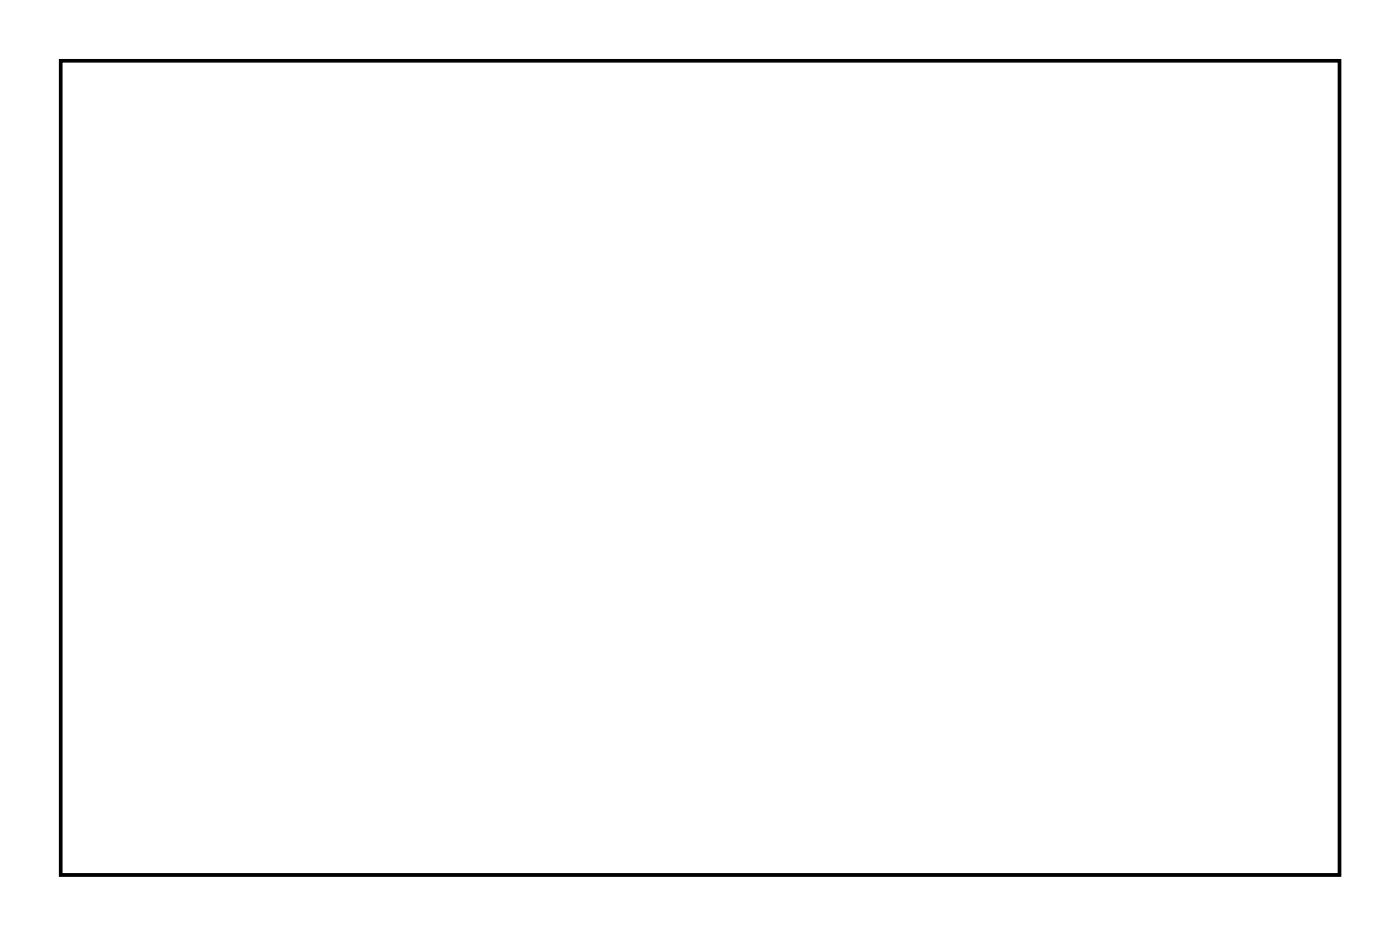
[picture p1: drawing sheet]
<svg xmlns="http://www.w3.org/2000/svg" width="84mm" height="56mm" viewBox="0 0 84 56" stroke-linecap="round" stroke-linejoin="round" font-family="sans-serif">
<path d="M3.6 3.6h76.7v48.8h-76.7z" fill="none" stroke="#000" stroke-width=".2"/>
<path d="M3.6 3.6h76.7v48.8h-76.7z" fill="none" stroke="#000" stroke-width=".06"/>
<circle cx="13.3" cy="19.9" r=".95" fill="#fff"/>
<circle cx="13.3" cy="19.9" r=".95" fill="none" stroke="#fff" stroke-width=".64" stroke-linecap="butt"/>
<circle cx="11.9" cy="17.4" r=".95" fill="#fff"/>
<circle cx="11.9" cy="17.4" r=".95" fill="none" stroke="#fff" stroke-width=".64" stroke-linecap="butt"/>
<circle cx="16.2" cy="10.7" r=".95" fill="#fff"/>
<circle cx="16.2" cy="10.7" r=".95" fill="none" stroke="#fff" stroke-width=".64" stroke-linecap="butt"/>
<circle cx="8.7" cy="10.1" r=".95" fill="#fff"/>
<circle cx="8.7" cy="10.1" r=".95" fill="none" stroke="#fff" stroke-width=".64" stroke-linecap="butt"/>
<circle cx="5.5" cy="15" r=".95" fill="#fff"/>
<circle cx="5.5" cy="15" r=".95" fill="none" stroke="#fff" stroke-width=".64" stroke-linecap="butt"/>
<circle cx="49.7" cy="10.4" r=".74" fill="#fff"/>
<circle cx="49.7" cy="10.4" r=".74" fill="none" stroke="#fff" stroke-width=".76" stroke-linecap="butt"/>
<circle cx="47.1" cy="10.4" r=".74" fill="#fff"/>
<circle cx="47.1" cy="10.4" r=".74" fill="none" stroke="#fff" stroke-width=".76" stroke-linecap="butt"/>
<circle cx="44.6" cy="10.4" r=".74" fill="#fff"/>
<circle cx="44.6" cy="10.4" r=".74" fill="none" stroke="#fff" stroke-width=".76" stroke-linecap="butt"/>
<circle cx="42.1" cy="10.4" r=".74" fill="#fff"/>
<circle cx="42.1" cy="10.4" r=".74" fill="none" stroke="#fff" stroke-width=".76" stroke-linecap="butt"/>
<circle cx="39.5" cy="10.4" r=".74" fill="#fff"/>
<circle cx="39.5" cy="10.4" r=".74" fill="none" stroke="#fff" stroke-width=".76" stroke-linecap="butt"/>
<circle cx="37" cy="10.4" r=".74" fill="#fff"/>
<circle cx="37" cy="10.4" r=".74" fill="none" stroke="#fff" stroke-width=".76" stroke-linecap="butt"/>
<circle cx="34.4" cy="10.4" r=".74" fill="#fff"/>
<circle cx="34.4" cy="10.4" r=".74" fill="none" stroke="#fff" stroke-width=".76" stroke-linecap="butt"/>
<circle cx="47.1" cy="7.9" r=".74" fill="#fff"/>
<circle cx="47.1" cy="7.9" r=".74" fill="none" stroke="#fff" stroke-width=".76" stroke-linecap="butt"/>
<circle cx="44.6" cy="7.9" r=".74" fill="#fff"/>
<circle cx="44.6" cy="7.9" r=".74" fill="none" stroke="#fff" stroke-width=".76" stroke-linecap="butt"/>
<circle cx="42.1" cy="7.9" r=".74" fill="#fff"/>
<circle cx="42.1" cy="7.9" r=".74" fill="none" stroke="#fff" stroke-width=".76" stroke-linecap="butt"/>
<circle cx="39.5" cy="7.9" r=".74" fill="#fff"/>
<circle cx="39.5" cy="7.9" r=".74" fill="none" stroke="#fff" stroke-width=".76" stroke-linecap="butt"/>
<circle cx="37" cy="7.9" r=".74" fill="#fff"/>
<circle cx="37" cy="7.9" r=".74" fill="none" stroke="#fff" stroke-width=".76" stroke-linecap="butt"/>
<circle cx="47.1" cy="35.8" r=".59" fill="#fff"/>
<circle cx="47.1" cy="35.8" r=".59" fill="none" stroke="#fff" stroke-width=".73" stroke-linecap="butt"/>
<circle cx="44.6" cy="35.8" r=".59" fill="#fff"/>
<circle cx="44.6" cy="35.8" r=".59" fill="none" stroke="#fff" stroke-width=".73" stroke-linecap="butt"/>
<path d="M43.8 35v1.7h1.6v-1.7zM44.3 35.8a.35 .35 0 0 1 .7 0 .35 .35 0 0 1-.7 0z" fill="#fff"/>
<g fill="none" stroke="#fff" stroke-width=".25">
<path d="M43.8 35h1.6v1.7h-1.6z"/>
<circle cx="44.6" cy="35.8" r=".35"/>
</g>
<circle cx="59.8" cy="18.1" r=".7" fill="#fff"/>
<circle cx="59.8" cy="18.1" r=".7" fill="none" stroke="#fff" stroke-width=".76" stroke-linecap="butt"/>
<circle cx="49.7" cy="18.1" r=".7" fill="#fff"/>
<circle cx="49.7" cy="18.1" r=".7" fill="none" stroke="#fff" stroke-width=".76" stroke-linecap="butt"/>
<circle cx="77.6" cy="5.4" r=".74" fill="#fff"/>
<circle cx="77.6" cy="5.4" r=".74" fill="none" stroke="#fff" stroke-width=".76" stroke-linecap="butt"/>
<circle cx="75.1" cy="5.4" r=".74" fill="#fff"/>
<circle cx="75.1" cy="5.4" r=".74" fill="none" stroke="#fff" stroke-width=".76" stroke-linecap="butt"/>
<circle cx="72.5" cy="5.4" r=".74" fill="#fff"/>
<circle cx="72.5" cy="5.4" r=".74" fill="none" stroke="#fff" stroke-width=".76" stroke-linecap="butt"/>
<circle cx="70" cy="5.4" r=".74" fill="#fff"/>
<circle cx="70" cy="5.4" r=".74" fill="none" stroke="#fff" stroke-width=".76" stroke-linecap="butt"/>
<circle cx="67.5" cy="5.4" r=".74" fill="#fff"/>
<circle cx="67.5" cy="5.4" r=".74" fill="none" stroke="#fff" stroke-width=".76" stroke-linecap="butt"/>
<circle cx="64.9" cy="5.4" r=".74" fill="#fff"/>
<circle cx="64.9" cy="5.4" r=".74" fill="none" stroke="#fff" stroke-width=".76" stroke-linecap="butt"/>
<circle cx="62.4" cy="5.4" r=".74" fill="#fff"/>
<circle cx="62.4" cy="5.4" r=".74" fill="none" stroke="#fff" stroke-width=".76" stroke-linecap="butt"/>
<circle cx="59.8" cy="5.4" r=".74" fill="#fff"/>
<circle cx="59.8" cy="5.4" r=".74" fill="none" stroke="#fff" stroke-width=".76" stroke-linecap="butt"/>
<circle cx="57.3" cy="5.4" r=".74" fill="#fff"/>
<circle cx="57.3" cy="5.4" r=".74" fill="none" stroke="#fff" stroke-width=".76" stroke-linecap="butt"/>
<circle cx="54.8" cy="5.4" r=".74" fill="#fff"/>
<circle cx="54.8" cy="5.4" r=".74" fill="none" stroke="#fff" stroke-width=".76" stroke-linecap="butt"/>
<circle cx="52.2" cy="5.4" r=".74" fill="#fff"/>
<circle cx="52.2" cy="5.4" r=".74" fill="none" stroke="#fff" stroke-width=".76" stroke-linecap="butt"/>
<circle cx="49.7" cy="5.4" r=".74" fill="#fff"/>
<circle cx="49.7" cy="5.4" r=".74" fill="none" stroke="#fff" stroke-width=".76" stroke-linecap="butt"/>
<circle cx="47.1" cy="5.4" r=".74" fill="#fff"/>
<circle cx="47.1" cy="5.4" r=".74" fill="none" stroke="#fff" stroke-width=".76" stroke-linecap="butt"/>
<circle cx="44.6" cy="5.4" r=".74" fill="#fff"/>
<circle cx="44.6" cy="5.4" r=".74" fill="none" stroke="#fff" stroke-width=".76" stroke-linecap="butt"/>
<circle cx="5.5" cy="15" r=".74" fill="#fff"/>
<circle cx="5.5" cy="15" r=".74" fill="none" stroke="#fff" stroke-width=".76" stroke-linecap="butt"/>
<circle cx="8.8" cy="10.2" r=".74" fill="#fff"/>
<circle cx="8.8" cy="10.2" r=".74" fill="none" stroke="#fff" stroke-width=".76" stroke-linecap="butt"/>
<circle cx="13.3" cy="19.9" r=".74" fill="#fff"/>
<circle cx="13.3" cy="19.9" r=".74" fill="none" stroke="#fff" stroke-width=".76" stroke-linecap="butt"/>
<circle cx="52.2" cy="20.6" r=".74" fill="#fff"/>
<circle cx="52.2" cy="20.6" r=".74" fill="none" stroke="#fff" stroke-width=".76" stroke-linecap="butt"/>
<circle cx="54.8" cy="20.6" r=".74" fill="#fff"/>
<circle cx="54.8" cy="20.6" r=".74" fill="none" stroke="#fff" stroke-width=".76" stroke-linecap="butt"/>
<circle cx="57.3" cy="20.6" r=".74" fill="#fff"/>
<circle cx="57.3" cy="20.6" r=".74" fill="none" stroke="#fff" stroke-width=".76" stroke-linecap="butt"/>
<circle cx="59.8" cy="20.6" r=".74" fill="#fff"/>
<circle cx="59.8" cy="20.6" r=".74" fill="none" stroke="#fff" stroke-width=".76" stroke-linecap="butt"/>
<circle cx="62.4" cy="20.6" r=".74" fill="#fff"/>
<circle cx="62.4" cy="20.6" r=".74" fill="none" stroke="#fff" stroke-width=".76" stroke-linecap="butt"/>
<circle cx="64.9" cy="20.6" r=".74" fill="#fff"/>
<circle cx="64.9" cy="20.6" r=".74" fill="none" stroke="#fff" stroke-width=".76" stroke-linecap="butt"/>
<circle cx="67.5" cy="20.6" r=".74" fill="#fff"/>
<circle cx="67.5" cy="20.6" r=".74" fill="none" stroke="#fff" stroke-width=".76" stroke-linecap="butt"/>
<circle cx="70" cy="20.6" r=".74" fill="#fff"/>
<circle cx="70" cy="20.6" r=".74" fill="none" stroke="#fff" stroke-width=".76" stroke-linecap="butt"/>
<circle cx="52.2" cy="33.3" r=".74" fill="#fff"/>
<circle cx="52.2" cy="33.3" r=".74" fill="none" stroke="#fff" stroke-width=".76" stroke-linecap="butt"/>
<circle cx="54.8" cy="33.3" r=".74" fill="#fff"/>
<circle cx="54.8" cy="33.3" r=".74" fill="none" stroke="#fff" stroke-width=".76" stroke-linecap="butt"/>
<circle cx="57.3" cy="33.3" r=".74" fill="#fff"/>
<circle cx="57.3" cy="33.3" r=".74" fill="none" stroke="#fff" stroke-width=".76" stroke-linecap="butt"/>
<circle cx="59.8" cy="33.3" r=".74" fill="#fff"/>
<circle cx="59.8" cy="33.3" r=".74" fill="none" stroke="#fff" stroke-width=".76" stroke-linecap="butt"/>
<circle cx="62.4" cy="33.3" r=".74" fill="#fff"/>
<circle cx="62.4" cy="33.3" r=".74" fill="none" stroke="#fff" stroke-width=".76" stroke-linecap="butt"/>
<circle cx="64.9" cy="33.3" r=".74" fill="#fff"/>
<circle cx="64.9" cy="33.3" r=".74" fill="none" stroke="#fff" stroke-width=".76" stroke-linecap="butt"/>
<circle cx="67.5" cy="33.3" r=".74" fill="#fff"/>
<circle cx="67.5" cy="33.3" r=".74" fill="none" stroke="#fff" stroke-width=".76" stroke-linecap="butt"/>
<circle cx="70" cy="33.3" r=".74" fill="#fff"/>
<circle cx="70" cy="33.3" r=".74" fill="none" stroke="#fff" stroke-width=".76" stroke-linecap="butt"/>
<circle cx="6.5" cy="5.4" r=".74" fill="#fff"/>
<circle cx="6.5" cy="5.4" r=".74" fill="none" stroke="#fff" stroke-width=".76" stroke-linecap="butt"/>
<circle cx="9" cy="5.4" r=".74" fill="#fff"/>
<circle cx="9" cy="5.4" r=".74" fill="none" stroke="#fff" stroke-width=".76" stroke-linecap="butt"/>
<circle cx="11.6" cy="5.4" r=".74" fill="#fff"/>
<circle cx="11.6" cy="5.4" r=".74" fill="none" stroke="#fff" stroke-width=".76" stroke-linecap="butt"/>
<circle cx="14.1" cy="5.4" r=".74" fill="#fff"/>
<circle cx="14.1" cy="5.4" r=".74" fill="none" stroke="#fff" stroke-width=".76" stroke-linecap="butt"/>
<circle cx="16.7" cy="5.4" r=".74" fill="#fff"/>
<circle cx="16.7" cy="5.4" r=".74" fill="none" stroke="#fff" stroke-width=".76" stroke-linecap="butt"/>
<circle cx="19.2" cy="5.4" r=".74" fill="#fff"/>
<circle cx="19.2" cy="5.4" r=".74" fill="none" stroke="#fff" stroke-width=".76" stroke-linecap="butt"/>
<circle cx="21.7" cy="5.4" r=".74" fill="#fff"/>
<circle cx="21.7" cy="5.4" r=".74" fill="none" stroke="#fff" stroke-width=".76" stroke-linecap="butt"/>
<circle cx="24.3" cy="5.4" r=".74" fill="#fff"/>
<circle cx="24.3" cy="5.4" r=".74" fill="none" stroke="#fff" stroke-width=".76" stroke-linecap="butt"/>
<circle cx="26.8" cy="5.4" r=".74" fill="#fff"/>
<circle cx="26.8" cy="5.4" r=".74" fill="none" stroke="#fff" stroke-width=".76" stroke-linecap="butt"/>
<circle cx="29.4" cy="5.4" r=".74" fill="#fff"/>
<circle cx="29.4" cy="5.4" r=".74" fill="none" stroke="#fff" stroke-width=".76" stroke-linecap="butt"/>
<circle cx="31.9" cy="5.4" r=".74" fill="#fff"/>
<circle cx="31.9" cy="5.4" r=".74" fill="none" stroke="#fff" stroke-width=".76" stroke-linecap="butt"/>
<circle cx="34.4" cy="5.4" r=".74" fill="#fff"/>
<circle cx="34.4" cy="5.4" r=".74" fill="none" stroke="#fff" stroke-width=".76" stroke-linecap="butt"/>
<circle cx="37" cy="5.4" r=".74" fill="#fff"/>
<circle cx="37" cy="5.4" r=".74" fill="none" stroke="#fff" stroke-width=".76" stroke-linecap="butt"/>
<circle cx="39.5" cy="5.4" r=".74" fill="#fff"/>
<circle cx="39.5" cy="5.4" r=".74" fill="none" stroke="#fff" stroke-width=".76" stroke-linecap="butt"/>
<path d="M31.1 47.8h1.6v1.5h-1.6z" fill="#fff"/>
<path d="M31.1 47.8h1.6v1.5h-1.6z" fill="none" stroke="#fff" stroke-width=".76" stroke-linecap="butt"/>
<circle cx="31.9" cy="48.5" r=".76" fill="#fff"/>
<circle cx="31.9" cy="48.5" r=".76" fill="none" stroke="#fff" stroke-width=".76" stroke-linecap="butt"/>
<circle cx="26.8" cy="48.5" r=".76" fill="#fff"/>
<circle cx="26.8" cy="48.5" r=".76" fill="none" stroke="#fff" stroke-width=".76" stroke-linecap="butt"/>
<circle cx="21.7" cy="48.5" r=".76" fill="#fff"/>
<circle cx="21.7" cy="48.5" r=".76" fill="none" stroke="#fff" stroke-width=".76" stroke-linecap="butt"/>
<path d="M8.3 40.2h1.5v1.5h-1.5z" fill="#fff"/>
<path d="M8.3 40.2h1.5v1.5h-1.5z" fill="none" stroke="#fff" stroke-width=".76" stroke-linecap="butt"/>
<circle cx="9" cy="40.9" r=".76" fill="#fff"/>
<circle cx="9" cy="40.9" r=".76" fill="none" stroke="#fff" stroke-width=".76" stroke-linecap="butt"/>
<circle cx="9" cy="35.8" r=".76" fill="#fff"/>
<circle cx="9" cy="35.8" r=".76" fill="none" stroke="#fff" stroke-width=".76" stroke-linecap="butt"/>
<circle cx="9" cy="30.8" r=".76" fill="#fff"/>
<circle cx="9" cy="30.8" r=".76" fill="none" stroke="#fff" stroke-width=".76" stroke-linecap="butt"/>
<circle cx="9" cy="25.7" r=".76" fill="#fff"/>
<circle cx="9" cy="25.7" r=".76" fill="none" stroke="#fff" stroke-width=".76" stroke-linecap="butt"/>
<path d="M43.8 47.8h1.6v1.5h-1.6z" fill="#fff"/>
<path d="M43.8 47.8h1.6v1.5h-1.6z" fill="none" stroke="#fff" stroke-width=".76" stroke-linecap="butt"/>
<circle cx="44.6" cy="48.5" r=".76" fill="#fff"/>
<circle cx="44.6" cy="48.5" r=".76" fill="none" stroke="#fff" stroke-width=".76" stroke-linecap="butt"/>
<circle cx="39.5" cy="48.5" r=".76" fill="#fff"/>
<circle cx="39.5" cy="48.5" r=".76" fill="none" stroke="#fff" stroke-width=".76" stroke-linecap="butt"/>
<path d="M74.3 47.8h1.6v1.5h-1.6z" fill="#fff"/>
<path d="M74.3 47.8h1.6v1.5h-1.6z" fill="none" stroke="#fff" stroke-width=".76" stroke-linecap="butt"/>
<circle cx="75.1" cy="48.5" r=".76" fill="#fff"/>
<circle cx="75.1" cy="48.5" r=".76" fill="none" stroke="#fff" stroke-width=".76" stroke-linecap="butt"/>
<circle cx="70" cy="48.5" r=".76" fill="#fff"/>
<circle cx="70" cy="48.5" r=".76" fill="none" stroke="#fff" stroke-width=".76" stroke-linecap="butt"/>
<path d="M61.6 47.8h1.6v1.5h-1.6z" fill="#fff"/>
<path d="M61.6 47.8h1.6v1.5h-1.6z" fill="none" stroke="#fff" stroke-width=".76" stroke-linecap="butt"/>
<circle cx="62.4" cy="48.5" r=".76" fill="#fff"/>
<circle cx="62.4" cy="48.5" r=".76" fill="none" stroke="#fff" stroke-width=".76" stroke-linecap="butt"/>
<circle cx="57.3" cy="48.5" r=".76" fill="#fff"/>
<circle cx="57.3" cy="48.5" r=".76" fill="none" stroke="#fff" stroke-width=".76" stroke-linecap="butt"/>
<path d="M43.8 22.4h1.6v1.5h-1.6z" fill="#fff"/>
<path d="M43.8 22.4h1.6v1.5h-1.6z" fill="none" stroke="#fff" stroke-width=".76" stroke-linecap="butt"/>
<circle cx="44.6" cy="23.1" r=".79" fill="#fff"/>
<circle cx="44.6" cy="23.1" r=".79" fill="none" stroke="#fff" stroke-width=".76" stroke-linecap="butt"/>
<circle cx="42.1" cy="23.1" r=".79" fill="#fff"/>
<circle cx="42.1" cy="23.1" r=".79" fill="none" stroke="#fff" stroke-width=".76" stroke-linecap="butt"/>
<circle cx="39.5" cy="23.1" r=".79" fill="#fff"/>
<circle cx="39.5" cy="23.1" r=".79" fill="none" stroke="#fff" stroke-width=".76" stroke-linecap="butt"/>
<circle cx="29.4" cy="25.7" r=".7" fill="#fff"/>
<circle cx="29.4" cy="25.7" r=".7" fill="none" stroke="#fff" stroke-width=".76" stroke-linecap="butt"/>
<circle cx="19.2" cy="25.7" r=".7" fill="#fff"/>
<circle cx="19.2" cy="25.7" r=".7" fill="none" stroke="#fff" stroke-width=".76" stroke-linecap="butt"/>
</svg>
